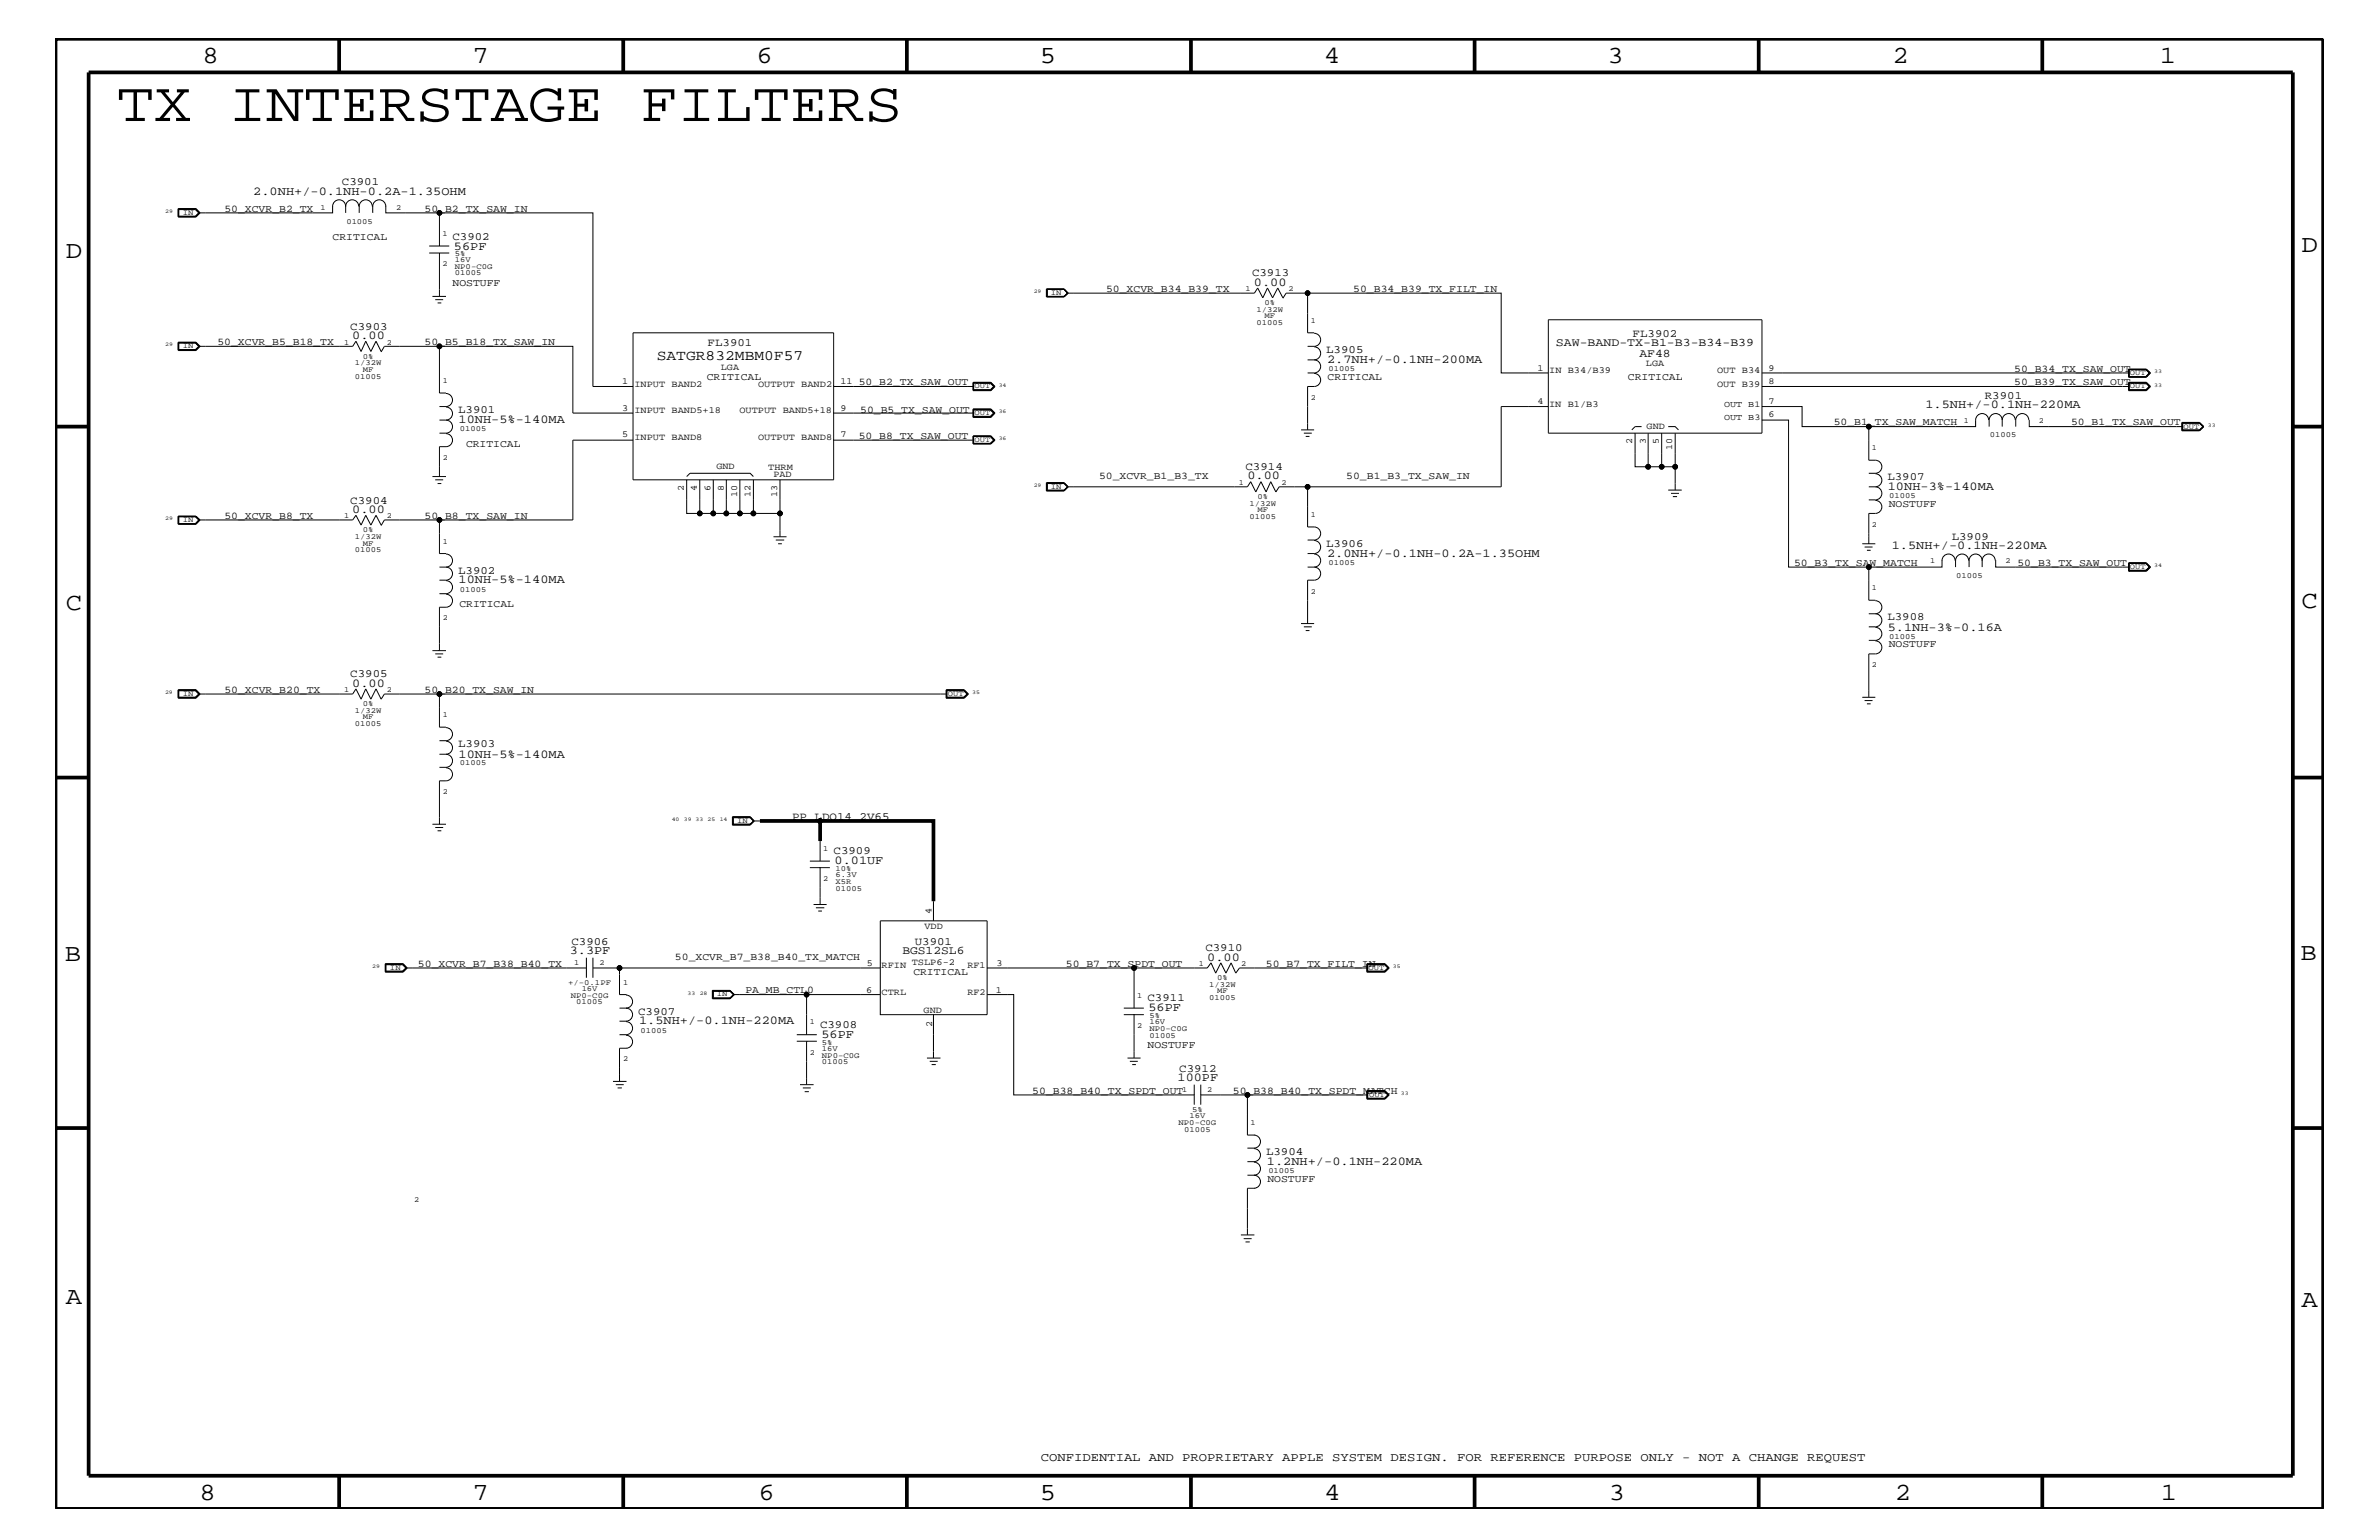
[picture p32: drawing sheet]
<svg xmlns="http://www.w3.org/2000/svg" width="432mm" height="279mm" viewBox="0 0 432 279" stroke-linecap="round" stroke-linejoin="round" font-family="sans-serif">
<defs><g id="words">
<text font-size="10.2" x="21.2" y="22">TX INTERSTAGE FILTERS</text>
<g font-size="4.5">
<text x="36.7" y="11.5">8</text>
<text x="85.8" y="11.5">7</text>
<text x="137.3" y="11.5">6</text>
<text x="188.7" y="11.5">5</text>
<text x="240.3" y="11.5">4</text>
<text x="291.8" y="11.5">3</text>
<text x="343.5" y="11.5">2</text>
<text x="392" y="11.5">1</text>
<text x="11.9" y="46.8">D</text>
<text x="417.7" y="45.7">D</text>
<text x="11.9" y="110.6">C</text>
<text x="417.7" y="110.3">C</text>
<text x="11.8" y="174.3">B</text>
<text x="417.6" y="174.2">B</text>
<text x="11.9" y="236.7">A</text>
<text x="417.7" y="237.1">A</text>
<text x="36.2" y="272.1">8</text>
<text x="85.8" y="272.1">7</text>
<text x="137.7" y="272.1">6</text>
<text x="188.7" y="272.1">5</text>
<text x="240.4" y="272.1">4</text>
<text x="292" y="272.1">3</text>
<text x="343.9" y="272.1">2</text>
<text x="392.2" y="272.1">1</text>
</g>
<text font-size="2.6" x="119.2" y="65.3">SATGR832MBM0F57</text>
<g font-size="2.2">
<text x="46" y="35.3">2.0NH+/-0.1NH-0.2A-1.35OHM</text>
<text x="82.4" y="45.3">56PF</text>
<text x="227.6" y="51.8">0.00</text>
<text x="63.9" y="61.5">0.00</text>
<text x="240.9" y="65.9">2.7NH+/-0.1NH-200MA</text>
<text x="83.2" y="76.8">10NH-5%-140MA</text>
<text x="349.5" y="74.1">1.5NH+/-0.1NH-220MA</text>
<text x="226.4" y="87">0.00</text>
<text x="342.6" y="88.9">10NH-3%-140MA</text>
<text x="63.9" y="93.1">0.00</text>
<text x="240.9" y="101">2.0NH+/-0.1NH-0.2A-1.35OHM</text>
<text x="343.4" y="99.6">1.5NH+/-0.1NH-220MA</text>
<text x="83.2" y="105.9">10NH-5%-140MA</text>
<text x="342.6" y="114.4">5.1NH-3%-0.16A</text>
<text x="63.9" y="124.6">0.00</text>
<text x="83.2" y="137.4">10NH-5%-140MA</text>
<text x="151.5" y="156.8">0.01UF</text>
<text x="103.4" y="173.2">3.3PF</text>
<text x="219.1" y="174.3">0.00</text>
<text x="116" y="185.9">1.5NH+/-0.1NH-220MA</text>
<text x="208.4" y="183.5">56PF</text>
<text x="149.1" y="188.3">56PF</text>
<text x="213.7" y="196.2">100PF</text>
<text x="230" y="211.4">1.2NH+/-0.1NH-220MA</text>
<text x="188.9" y="265.1">CONFIDENTIAL AND PROPRIETARY APPLE SYSTEM DESIGN. FOR REFERENCE PURPOSE ONLY - NOT A CHANGE REQUEST</text>
</g>
<g font-size="2.1">
<text x="282.4" y="62.9">SAW-BAND-TX-B1-B3-B34-B39</text>
<text x="297.6" y="64.7">AF48</text>
<text x="163.8" y="173.2">BGS12SL6</text>
</g>
<g font-size="2">
<text x="62.1" y="33.6">C3901</text>
<text x="82.1" y="43.5">C3902</text>
<text x="227.2" y="50.2">C3913</text>
<text x="63.6" y="59.8">C3903</text>
<text x="128.4" y="62.9">FL3901</text>
<text x="240.7" y="64">L3905</text>
<text x="296.3" y="61.1">FL3902</text>
<text x="83.1" y="75">L3901</text>
<text x="360.3" y="72.4">R3901</text>
<text x="226.1" y="85.3">C3914</text>
<text x="342.6" y="87.1">L3907</text>
<text x="63.6" y="91.4">C3904</text>
<text x="240.7" y="99.3">L3906</text>
<text x="354.2" y="97.9">L3909</text>
<text x="83.1" y="104.1">L3902</text>
<text x="342.6" y="112.6">L3908</text>
<text x="63.6" y="122.9">C3905</text>
<text x="83.1" y="135.6">L3903</text>
<text x="143.8" y="148.7">PP_LDO14_2V65</text>
<text x="151.3" y="155">C3909</text>
<text x="103.7" y="171.4">C3906</text>
<text x="166" y="171.4">U3901</text>
<text x="218.8" y="172.6">C3910</text>
<text x="115.8" y="184.1">C3907</text>
<text x="208.3" y="181.6">C3911</text>
<text x="148.8" y="186.5">C3908</text>
<text x="214" y="194.4">C3912</text>
<text x="229.8" y="209.6">L3904</text>
</g>
<g font-size="1.9">
<text x="40.7" y="38.4">50_XCVR_B2_TX</text>
<text x="77" y="38.4">50_B2_TX_SAW_IN</text>
<text x="60.4" y="43.5">CRITICAL</text>
<text x="82.1" y="51.9">NOSTUFF</text>
<text x="200.7" y="52.9">50_XCVR_B34_B39_TX</text>
<text x="245.6" y="52.9">50_B34_B39_TX_FILT_IN</text>
<text x="39.5" y="62.6">50_XCVR_B5_B18_TX</text>
<text x="77" y="62.6">50_B5_B18_TX_SAW_IN</text>
<text x="128.3" y="68.9">CRITICAL</text>
<text x="155.9" y="69.9">50_B2_TX_SAW_OUT</text>
<text x="241" y="68.9">CRITICAL</text>
<text x="295.5" y="68.9">CRITICAL</text>
<text x="365.6" y="67.5">50_B34_TX_SAW_OUT</text>
<text x="365.6" y="69.9">50_B39_TX_SAW_OUT</text>
<text x="156.1" y="75">50_B5_TX_SAW_OUT</text>
<text x="332.8" y="77.2">50_B1_TX_SAW_MATCH</text>
<text x="375.9" y="77.2">50_B1_TX_SAW_OUT</text>
<text x="84.6" y="81.1">CRITICAL</text>
<text x="155.9" y="79.6">50_B8_TX_SAW_OUT</text>
<text x="199.5" y="86.9">50_XCVR_B1_B3_TX</text>
<text x="244.3" y="86.9">50_B1_B3_TX_SAW_IN</text>
<text x="40.7" y="94.2">50_XCVR_B8_TX</text>
<text x="77" y="94.2">50_B8_TX_SAW_IN</text>
<text x="342.8" y="92">NOSTUFF</text>
<text x="325.6" y="102.6">50_B3_TX_SAW_MATCH</text>
<text x="366.2" y="102.6">50_B3_TX_SAW_OUT</text>
<text x="83.4" y="110.2">CRITICAL</text>
<text x="342.8" y="117.4">NOSTUFF</text>
<text x="40.7" y="125.7">50_XCVR_B20_TX</text>
<text x="77" y="125.7">50_B20_TX_SAW_IN</text>
<text x="75.9" y="175.4">50_XCVR_B7_B38_B40_TX</text>
<text x="122.5" y="174.2">50_XCVR_B7_B38_B40_TX_MATCH</text>
<text x="165.8" y="176.8">CRITICAL</text>
<text x="193.5" y="175.4">50_B7_TX_SPDT_OUT</text>
<text x="229.8" y="175.4">50_B7_TX_FILT_IN</text>
<text x="135.3" y="180.2">PA_MB_CTL0</text>
<text x="208.3" y="190.2">NOSTUFF</text>
<text x="187.4" y="198.4">50_B38_B40_TX_SPDT_OUT</text>
<text x="223.8" y="198.4">50_B38_B40_TX_SPDT_MATCH</text>
<text x="230" y="214.4">NOSTUFF</text>
</g>
<g font-size="1.7">
<text x="112.9" y="69.6">1</text>
<text x="115.1" y="70.1">INPUT BAND2</text>
<text x="130.9" y="67.1">LGA</text>
<text x="137.6" y="70.1">OUTPUT BAND2</text>
<text x="152.6" y="69.6">11</text>
<text x="279.1" y="67.3">1</text>
<text x="281.2" y="67.7">IN B34/B39</text>
<text x="298.7" y="66.5">LGA</text>
<text x="311.7" y="67.7">OUT B34</text>
<text x="311.7" y="70.1">OUT B39</text>
<text x="321" y="67.3">9</text>
<text x="321" y="69.6">8</text>
<text x="112.9" y="74.5">3</text>
<text x="115.1" y="75">INPUT BAND5+18</text>
<text x="134.2" y="75">OUTPUT BAND5+18</text>
<text x="152.6" y="74.5">9</text>
<text x="279.1" y="73.3">4</text>
<text x="281.2" y="73.8">IN B1/B3</text>
<text x="298.9" y="77.9">GND</text>
<text x="321" y="75.7">6</text>
<text x="321" y="73.3">7</text>
<text x="112.9" y="79.4">5</text>
<text x="115.1" y="79.9">INPUT BAND8</text>
<text x="137.6" y="79.9">OUTPUT BAND8</text>
<text x="152.6" y="79.4">7</text>
<text x="296.2" y="80.5" transform="rotate(-90 296.2 80.5)">2</text>
<text x="298.7" y="80.5" transform="rotate(-90 298.7 80.5)">3</text>
<text x="301.1" y="80.5" transform="rotate(-90 301.1 80.5)">5</text>
<text x="303.5" y="81.6" transform="rotate(-90 303.5 81.6)">10</text>
<text x="124.1" y="89" transform="rotate(-90 124.1 89)">2</text>
<text x="126.5" y="89" transform="rotate(-90 126.5 89)">4</text>
<text x="128.9" y="89" transform="rotate(-90 128.9 89)">6</text>
<text x="130" y="85">GND</text>
<text x="131.4" y="89" transform="rotate(-90 131.4 89)">8</text>
<text x="139.4" y="85.2">THRM</text>
<text x="140.4" y="86.5">PAD</text>
<text x="133.8" y="90.1" transform="rotate(-90 133.8 90.1)">10</text>
<text x="136.2" y="90.1" transform="rotate(-90 136.2 90.1)">12</text>
<text x="141.1" y="90.1" transform="rotate(-90 141.1 90.1)">13</text>
<text x="169.1" y="165.8" transform="rotate(-90 169.1 165.8)">4</text>
<text x="167.8" y="168.6">VDD</text>
<text x="157.3" y="175.2">5</text>
<text x="160" y="175.6">RFIN</text>
<text x="165.5" y="175">TSLP6-2</text>
<text x="175.6" y="175.6">RF1</text>
<text x="180.8" y="175.2">3</text>
<text x="157.2" y="180.1">6</text>
<text x="160" y="180.5">CTRL</text>
<text x="167.6" y="183.8">GND</text>
<text x="175.6" y="180.5">RF2</text>
<text x="180.8" y="180.1">1</text>
<text x="169.2" y="186.4" transform="rotate(-90 169.2 186.4)">2</text>
</g>
<g font-size="1.6">
<text x="312.9" y="76.2">OUT B3</text>
<text x="312.9" y="73.8">OUT B1</text>
</g>
<g font-size="1.4">
<text x="33.2" y="39">IN</text>
<text x="58.2" y="38">1</text>
<text x="62.9" y="40.6">01005</text>
<text x="71.9" y="38">2</text>
<text x="80.3" y="42.9">1</text>
<text x="82.5" y="47.6">16V</text>
<text x="82.6" y="46.5">5%</text>
<text x="80.3" y="48.3">2</text>
<text x="82.5" y="48.8">NP0-C0G</text>
<text x="82.6" y="50">01005</text>
<text x="190.8" y="53.5">IN</text>
<text x="226.1" y="52.8">1</text>
<text x="233.9" y="52.8">2</text>
<text x="228" y="56.6">1/32W</text>
<text x="228" y="59">01005</text>
<text x="229.5" y="55.3">0%</text>
<text x="229.5" y="57.8">MF</text>
<text x="237.9" y="58.6">1</text>
<text x="33.2" y="63.2">IN</text>
<text x="62.5" y="62.5">1</text>
<text x="65.8" y="65.1">0%</text>
<text x="70.2" y="62.5">2</text>
<text x="64.4" y="68.7">01005</text>
<text x="64.4" y="66.2">1/32W</text>
<text x="65.8" y="67.5">MF</text>
<text x="80.3" y="69.5">1</text>
<text x="176.9" y="70.5">OUT</text>
<text x="241.1" y="67.3">01005</text>
<text x="386.6" y="68.1">OUT</text>
<text x="386.6" y="70.5">OUT</text>
<text x="176.9" y="75.4">OUT</text>
<text x="237.9" y="72.6">2</text>
<text x="356.4" y="76.8">1</text>
<text x="370.1" y="76.8">2</text>
<text x="396.3" y="77.8">OUT</text>
<text x="80.3" y="83.5">2</text>
<text x="83.5" y="78.3">01005</text>
<text x="176.9" y="80.2">OUT</text>
<text x="339.8" y="81.6">1</text>
<text x="361.1" y="79.4">01005</text>
<text x="190.8" y="88.7">IN</text>
<text x="224.9" y="88">1</text>
<text x="232.6" y="88">2</text>
<text x="33.2" y="94.8">IN</text>
<text x="62.5" y="94">1</text>
<text x="70.2" y="94">2</text>
<text x="226.8" y="91.7">1/32W</text>
<text x="226.8" y="94.2">01005</text>
<text x="228.2" y="92.9">MF</text>
<text x="228.2" y="90.5">0%</text>
<text x="237.9" y="93.8">1</text>
<text x="339.8" y="95.6">2</text>
<text x="342.9" y="90.4">01005</text>
<text x="64.4" y="97.7">1/32W</text>
<text x="64.4" y="100.2">01005</text>
<text x="65.8" y="99">MF</text>
<text x="65.8" y="96.5">0%</text>
<text x="80.3" y="98.7">1</text>
<text x="83.5" y="107.4">01005</text>
<text x="237.9" y="107.7">2</text>
<text x="241.1" y="102.5">01005</text>
<text x="339.8" y="107.1">1</text>
<text x="350.4" y="102.2">1</text>
<text x="355" y="104.8">01005</text>
<text x="364" y="102.2">2</text>
<text x="386.6" y="103.2">OUT</text>
<text x="80.3" y="112.6">2</text>
<text x="342.9" y="115.9">01005</text>
<text x="62.5" y="125.5">1</text>
<text x="70.2" y="125.5">2</text>
<text x="339.8" y="121">2</text>
<text x="33.2" y="126.3">IN</text>
<text x="64.4" y="131.7">01005</text>
<text x="64.4" y="129.3">1/32W</text>
<text x="65.8" y="128">0%</text>
<text x="65.8" y="130.5">MF</text>
<text x="80.3" y="130.2">1</text>
<text x="172" y="126.3">OUT</text>
<text x="83.5" y="138.9">01005</text>
<text x="80.3" y="144">2</text>
<text x="133.8" y="149.3">IN</text>
<text x="149.4" y="154.4">1</text>
<text x="149.4" y="159.9">2</text>
<text x="151.6" y="161.6">01005</text>
<text x="151.6" y="158">10%</text>
<text x="151.6" y="160.3">X5R</text>
<text x="151.6" y="159.1">6.3V</text>
<text x="70.8" y="176">IN</text>
<text x="103.1" y="178.7">+/-0.1PF</text>
<text x="104.2" y="175">1</text>
<text x="105.6" y="179.9">16V</text>
<text x="108.8" y="175">2</text>
<text x="113.1" y="178.7">1</text>
<text x="217.6" y="175.2">1</text>
<text x="219.5" y="179">1/32W</text>
<text x="220.9" y="177.7">0%</text>
<text x="225.3" y="175.2">2</text>
<text x="248.4" y="176">OUT</text>
<text x="103.6" y="181">NP0-C0G</text>
<text x="104.6" y="182.2">01005</text>
<text x="130.1" y="180.8">IN</text>
<text x="147" y="185.9">1</text>
<text x="206.4" y="181">1</text>
<text x="208.6" y="185.8">16V</text>
<text x="208.6" y="184.7">5%</text>
<text x="219.5" y="181.4">01005</text>
<text x="220.9" y="180.2">MF</text>
<text x="116.2" y="187.4">01005</text>
<text x="147" y="191.4">2</text>
<text x="149.2" y="189.5">5%</text>
<text x="149.2" y="191.9">NP0-C0G</text>
<text x="149.2" y="190.6">16V</text>
<text x="206.4" y="186.5">2</text>
<text x="208.6" y="187">NP0-C0G</text>
<text x="208.6" y="188.2">01005</text>
<text x="113.1" y="192.6">2</text>
<text x="149.2" y="193.1">01005</text>
<text x="214.5" y="198.1">1</text>
<text x="215.9" y="202.9">16V</text>
<text x="216.4" y="201.7">5%</text>
<text x="219.1" y="198.1">2</text>
<text x="248.5" y="199">OUT</text>
<text x="213.9" y="204.1">NP0-C0G</text>
<text x="214.9" y="205.3">01005</text>
<text x="227" y="204.1">1</text>
<text x="230.2" y="212.8">01005</text>
<text x="75.2" y="218">2</text>
</g>
<g font-size="1">
<text x="30" y="38.6">29</text>
<text x="187.6" y="53.2">29</text>
<text x="30" y="62.9">29</text>
<text x="181.3" y="70.1">34</text>
<text x="391" y="67.7">33</text>
<text x="391" y="70.1">33</text>
<text x="181.3" y="75">36</text>
<text x="400.7" y="77.4">33</text>
<text x="181.3" y="79.9">36</text>
<text x="187.6" y="88.3">29</text>
<text x="30" y="94.3">29</text>
<text x="391" y="102.9">34</text>
<text x="30" y="125.9">29</text>
<text x="176.4" y="125.9">35</text>
<text x="121.9" y="149">40</text>
<text x="124.1" y="149">39 33</text>
<text x="128.4" y="149">25</text>
<text x="130.6" y="149">14</text>
<text x="67.6" y="175.6">29</text>
<text x="252.8" y="175.6">35</text>
<text x="124.8" y="180.5">33</text>
<text x="127" y="180.5">28</text>
<text x="254.3" y="198.7">33</text>
</g>
</g></defs>
<g fill="none" stroke="#000" stroke-width=".18">
<path d="M32.3 37.9h3.3l.7 .7-.7 .8h-3.3zM32.4 38h3.1l.6 .6M35.5 39.3l.7-.7-.7-.7h-3.1v1.4M35.6 37.9l.6 .7-.6 .7h-3.3M36.1 38.6l-.6 .6h-3.1M60.4 37.4a1.19 1.19 0 0 1 1.2-1.1 1.19 1.19 0 0 1 1.1 1.1 1.19 1.19 0 0 1 1.2-1.1 1.19 1.19 0 0 1 1.2 1.1M60.4 37.4v1.2h-24.3M62.7 37.4v1.2M65.2 37.4v1.2M65.2 37.4a1.19 1.19 0 0 1 1.2-1.1 1.19 1.19 0 0 1 1.2 1.1M67.7 37.4a1.19 1.19 0 0 1 1.1-1.1 1.19 1.19 0 0 1 1.2 1.1M67.7 37.4v1.2"/>
<path d="M70 37.4v1.2h9.8M79.8 38.6v6M79.8 38.6h27.8v31.5h7.3M77.9 44.6h3.6M77.9 45.9h3.6M78.5 53.8h2.4M79 54.4h1.4M79.4 55h.7M79.8 45.9v7.9M190 52.5h3.1M190 52.4v1.5M190 53.8h3.1"/>
<path d="M190.1 52.5v1.3M193.1 52.4h-3.2v1.5h3.2M193.1 52.4l.8 .8-.8 .7M193.1 52.4l.7 .8M193.1 52.5l.7 .7M193.1 52.5l.6 .7M193.7 53.2l-.6 .6M193.7 53.2h34l.6-.9 .9 1.7 .9-1.7 .9 1.7 .9-1.7 .9 1.7M193.8 53.2l-.7 .6M193.8 53.2l-.7 .7M232.8 54.1l.6-.9h3.9v7.2h1.2M237.3 53.2h35.2v14.5h8.5"/>
<path d="M281 58h38.8v20.6h-38.8zM32.3 62.2h3.3l.6 .6-.6 .7h-3.3M32.3 62.1h3.3l.7 .7-.7 .8h-3.3zM32.4 62.2h3.1l.6 .6M32.4 62.2v1.3M35.5 62.2l.7 .6-.7 .7M36.1 62.8h27.9l.6-.9 .9 1.9 .9-1.9 .9 1.9 .9-1.9 1 1.9M36.1 62.8l-.6 .6h-3.1M79.8 76.2h1.1M79.8 62.8h-10l-.6 1.1M80.9 71.3h-1.1v-8.5h24.2v12.1h10.9M80.9 76.2a1.19 1.19 0 0 1 1.2 1.2 1.19 1.19 0 0 1-1.1 1.2h-1.2"/>
<path d="M80.9 71.4a1.19 1.19 0 0 1 1.2 1.2 1.19 1.19 0 0 1-1.1 1.2h-1.2M80.9 73.8a1.19 1.19 0 0 1 1.2 1.2 1.19 1.19 0 0 1-1.1 1.2M80.9 78.7a1.19 1.19 0 0 1 1.2 1.1 1.19 1.19 0 0 1-1.1 1.2h-1.2v5.5M114.9 79.9h-10.9v14.4h-24.2M114.9 60.4h36.4v26.7h-36.4zM151.3 70.1h25.4M151.3 74.9h25.4M151.3 79.9h25.4M176.6 69.4h3.2l.7 .7-.7 .7h-3.2M176.6 74.3h3.2l.7 .6-.7 .8M176.6 69.4h3.2l.8 .7-.8 .8h-3.2zM176.6 74.2h3.2l.8 .7-.8 .8h-3.2z"/>
<path d="M176.7 69.5h3.1l.6 .6-.6 .6h-3.1M176.7 69.4v1.4M176.7 74.4h3.1l.6 .5-.6 .7h-3.1zM179.8 69.4l.6 .7-.6 .7M179.8 79.2l.6 .7-.6 .5M179.8 74.4l.6 .5-.6 .6h-3.1M179.8 79.2h-3.1v1.2h3.1M179.8 79.1l.8 .8-.8 .6M179.8 79.1l.7 .8-.7 .6M179.8 79.1h-3.2v1.4h3.2M236.1 78h2.4M236.7 78.6h1.4"/>
<path d="M237 79.2h.7M237.3 65.3h1.2M238.5 65.3a1.19 1.19 0 0 1 1.2 1.2 1.19 1.19 0 0 1-1.2 1.2h-1.2M238.5 60.5a1.19 1.19 0 0 1 1.2 1.1 1.19 1.19 0 0 1-1.2 1.2h-1.2M238.5 62.9a1.19 1.19 0 0 1 1.2 1.2 1.19 1.19 0 0 1-1.2 1.2M238.5 67.7a1.19 1.19 0 0 1 1.2 1.2 1.19 1.19 0 0 1-1.2 1.2h-1.2v7.9M281 73.8h-8.5v14.5h-35.2M296.8 78.6v6.1h2.3v-6.1M298 77.4h-1.2l-.6 .6M301.6 78.6v6.1h2.5M302.8 77.4h1.3l.5 .6M304.1 78.6v10.3"/>
<path d="M319.8 76.2h4.8v26.7h27.9v-1.3M319.8 73.8h7.3v3.6h31.5v-1.2a1.19 1.19 0 0 1 1.2-1.2 1.19 1.19 0 0 1 1.2 1.2M319.8 70.1h66.6M319.8 67.7h66.6M339.2 77.4v6.1h1.2a1.19 1.19 0 0 1 1.2 1.2 1.19 1.19 0 0 1-1.2 1.2M363.4 76.2a1.19 1.19 0 0 1 1.2-1.2 1.19 1.19 0 0 1 1.2 1.2M363.4 76.2a1.19 1.19 0 0 0-1.2-1.2 1.19 1.19 0 0 0-1.2 1.2v1.2M363.4 76.2v1.2M368.2 76.2a1.19 1.19 0 0 0-1.1-1.2 1.19 1.19 0 0 0-1.2 1.2v1.2M368.3 76.2v1.2h27.9M386.4 69.4h3.2l.7 .7-.7 .8h-3.2zM386.4 69.4h3.2l.7 .7-.7 .7h-3.2"/>
<path d="M386.4 69.5h3.1l.6 .6-.6 .6h-3.1M386.4 69.4v1.4M389.5 67.1l.7 .6-.7 .6M389.5 69.4l.7 .7-.7 .7M389.5 67.1l.6 .6-.6 .6M389.5 67.1h-3.1v1.2h3.1M389.6 67l.7 .7-.7 .7M389.6 67h-3.2v1.4h3.2M396 76.6h3.2l.8 .8-.8 .8h-3.2zM396.2 76.8h3l.6 .6-.6 .6h-3zM399.2 76.7l.8 .7M399.2 76.7l.7 .7-.7 .7"/>
<path d="M399.2 76.7h-3.1v1.4h3.1M400 77.4l-.8 .7M35.5 93.7l.7 .6-.7 .7M35.5 93.7l.6 .6M35.5 93.7h-3.1v1.3h3.1M35.6 93.7l.7 .6-.7 .8M35.6 93.7l.6 .6-.6 .8M35.6 93.7h-3.3v1.4h3.3M36.1 94.3h27.9l.6-.8 .9 1.8 .9-1.8 .9 1.8 .9-1.8 1 1.8M36.1 94.3l-.6 .7M69.2 95.4l.6-1.1h10v6.1h1.1M78.5 86.5h2.4"/>
<path d="M79 87.1h1.4M79.4 87.7h.7M124.6 87.1v6.1h2.4M127 87.1v6.1h2.5M129.5 87.1v6.1h2.3v-6.1M131.8 93.2h2.5M134.3 87.1v6.1h7.3M136.7 86.5l-.5-.6h-11l-.6 .6M136.7 87.1v6.1M140.4 97.4h2.4M140.8 98h1.5M141.2 98.7h.7"/>
<path d="M141.6 87.1v10.3M189.9 87.6h3.2l.8 .7-.8 .8h-3.2zM190 87.6h3.1l.7 .7-.7 .7h-3.1zM190.1 87.7h3l.6 .6-.6 .6h-3zM193.7 88.3h32.7l.6-.9 .9 1.9 1-1.9 .9 1.9 .8-1.9 1 1.9M231.6 89.3l.6-1h5.1v7.3h1.2a1.19 1.19 0 0 1 1.2 1.2 1.19 1.19 0 0 1-1.2 1.2h-1.2M238.5 98.1a1.19 1.19 0 0 1 1.2 1.1 1.19 1.19 0 0 1-1.2 1.2h-1.2M299.1 84.7h2.5M302.8 88.9h2.4M303.3 89.5h1.4M303.6 90.1h.8M338 98.7h2.4"/>
<path d="M338.4 99.2h1.5M338.9 99.8h.6M339.2 88.3h1.2a1.19 1.19 0 0 1 1.2 1.2 1.19 1.19 0 0 1-1.2 1.2M339.2 85.9h1.2M339.2 90.7h1.2M340.4 93.2h-1.2v5.5M340.4 86a1.19 1.19 0 0 1 1.2 1.1 1.19 1.19 0 0 1-1.2 1.2M340.4 90.8a1.19 1.19 0 0 1 1.2 1.2 1.19 1.19 0 0 1-1.2 1.1M78.5 118h2.4M79 118.6h1.4M79.4 119.2h.7M79.8 102.9h1.1"/>
<path d="M80.9 105.3a1.19 1.19 0 0 1 1.2 1.2 1.19 1.19 0 0 1-1.1 1.2h-1.2M80.9 100.5a1.19 1.19 0 0 1 1.2 1.2 1.19 1.19 0 0 1-1.1 1.2M80.9 102.9a1.19 1.19 0 0 1 1.2 1.2 1.19 1.19 0 0 1-1.1 1.2h-1.2M80.9 107.8a1.19 1.19 0 0 1 1.2 1.2 1.19 1.19 0 0 1-1.1 1.2h-1.2v7.8M236.1 113.1h2.4M236.7 113.7h1.4M237 114.4h.7M237.3 102.9h1.2M238.5 100.5a1.19 1.19 0 0 1 1.2 1.2 1.19 1.19 0 0 1-1.2 1.2M238.5 102.9a1.19 1.19 0 0 1 1.2 1.2 1.19 1.19 0 0 1-1.2 1.2h-1.2v7.8M339.2 111.4h1.2a1.19 1.19 0 0 1 1.2 1.1 1.19 1.19 0 0 1-1.2 1.2M339.2 113.7h1.2"/>
<path d="M339.2 116.2h1.2M339.2 102.9v6h1.2M340.4 118.6h-1.2v7.9M340.4 113.8a1.19 1.19 0 0 1 1.2 1.2 1.19 1.19 0 0 1-1.2 1.2M340.4 109a1.19 1.19 0 0 1 1.2 1.2 1.19 1.19 0 0 1-1.2 1.2M340.4 116.3a1.19 1.19 0 0 1 1.2 1.1 1.19 1.19 0 0 1-1.2 1.2M352.5 101.7a1.19 1.19 0 0 1 1.2-1.2 1.19 1.19 0 0 1 1.2 1.2M354.9 101.7a1.19 1.19 0 0 1 1.2-1.2 1.19 1.19 0 0 1 1.2 1.2M354.9 101.6v1.3M357.4 101.7a1.19 1.19 0 0 1 1.2-1.2 1.19 1.19 0 0 1 1.2 1.2 1.19 1.19 0 0 1 1.2-1.2 1.19 1.19 0 0 1 1.1 1.2M357.4 101.6v1.3M359.8 101.6v1.3"/>
<path d="M362.2 101.6v1.3h24.2M386.4 102.1h3.2l.7 .8-.7 .7h-3.2zM386.4 102.2h3.1l.6 .7-.6 .6h-3.1zM389.5 102.2l.7 .7-.7 .6M389.6 102.1l.7 .8-.7 .7h-3.2M32.3 125.2h3.3l.7 .7-.7 .8h-3.3zM32.4 125.3h3.1l.6 .6M32.4 125.2h3.1l.7 .7-.7 .6h-3.1zM35.6 125.2l.6 .7-.6 .7h-3.3M36.1 125.9h27.9l.6-.9 .9 1.8 .9-1.8 .9 1.8 .9-1.8 1 1.8 .6-.9h10M36.1 125.9l-.6 .6M79.8 136.8h1.1"/>
<path d="M80.9 136.8a1.19 1.19 0 0 1 1.2 1.2 1.19 1.19 0 0 1-1.1 1.2h-1.2M80.9 132a1.19 1.19 0 0 1 1.2 1.2 1.19 1.19 0 0 1-1.1 1.2h-1.2M80.9 134.5a1.19 1.19 0 0 1 1.2 1.1 1.19 1.19 0 0 1-1.1 1.2M80.9 139.3a1.19 1.19 0 0 1 1.2 1.2 1.19 1.19 0 0 1-1.1 1.2h-1.2v7.8M171.7 125.2h3.3l.8 .7-.8 .8h-3.3zM171.8 125.2h3.1l.7 .7-.7 .6M171.8 126.5h3.1M171.9 126.5v-1.2h3l.6 .6-.6 .6M171.9 125.9h-92.1v6h1.1M174.9 125.2l.8 .7-.8 .7h-3.1v-1.4M338 126.5h2.4M338.4 127.1h1.5"/>
<path d="M338.9 127.7h.6M78.5 149.5h2.4M79 150.1h1.4M79.4 150.7h.7M132.9 148.2h3.3l.7 .7-.7 .8h-3.3zM133 149.5h3.2M133 148.2v1.4h3.2l.6-.7M133 148.3h3.2l.6 .6M136.2 148.2l.6 .7M136.7 148.9h1.2M136.7 148.9l-.5-.5h-3.1v1.1M136.7 148.9l-.5 .6"/>
<path d="M136.8 148.9l-.6 .6M147 156.2h3.6M147 157.4h3.6M148.9 152.6v3.6M148.9 157.4v6.7M69.9 174.9h3.3l.7 .7-.7 .8h-3.3zM70 174.9h3.1l.6 .7-.6 .6h-3.1zM70 175h3.1l.6 .6M73.2 174.9l.6 .7-.6 .7h-3.3M73.7 175.6h32.7M73.7 175.6l-.6 .6M106.4 173.8v3.6"/>
<path d="M107.6 175.6h4.8M107.6 173.8v3.6M129.3 179.7h3.2l.8 .7-.8 .8h-3.2zM129.5 179.9h3l.6 .5-.6 .6h-3zM132.5 179.8l.8 .6M132.5 179.8l.7 .6-.7 .7M132.5 179.8h-3.1v1.3h3.1M147.7 164.1h2.3M148.1 164.7h1.5M148.5 165.3h.7M159.8 175.6h-47.4v4.8h1.3M159.8 167.1h19.4v17h-19.4z"/>
<path d="M169.4 163.5v3.6M179.2 175.6h26.6M248.1 174.9h3.3l.8 .7-.8 .8h-3.3zM248.2 176.2h3.1M248.2 174.9h3.1l.7 .7-.7 .6M248.3 175.6h-23.3l-.7 1-.9-1.9-.9 1.9-.9-1.9-.9 1.9-.9-1.9-.7 .9h-13.3v7.3M251.3 174.9l.8 .7-.8 .7h-3.1v-1.4M251.3 176.2l.6-.6-.6-.6h-3v1.2M111.3 196.2h2.4M111.8 196.8h1.4M112.1 197.4h.8M112.4 182.9h1.3"/>
<path d="M112.4 187.7h1.3M112.4 185.3h1.3M113.6 185.4a1.19 1.19 0 0 1 1.2 1.1 1.19 1.19 0 0 1-1.1 1.2M113.6 180.5a1.19 1.19 0 0 1 1.2 1.2 1.19 1.19 0 0 1-1.1 1.2M113.6 182.9a1.19 1.19 0 0 1 1.2 1.2 1.19 1.19 0 0 1-1.1 1.2M113.6 187.8a1.19 1.19 0 0 1 1.2 1.2 1.19 1.19 0 0 1-1.1 1.2M113.7 190.2h-1.3v6M133.1 180.4h13.3M133.3 180.4l-.8 .7M144.6 187.7h3.7M144.6 188.9h3.7M145.2 196.8h2.5"/>
<path d="M145.7 197.4h1.5M146.1 198.1h.7M146.4 188.9v7.9M159.8 180.4h-13.4v7.3M168.2 192h2.5M168.8 192.6h1.4M169.1 193.1h.8M169.4 184.1v7.9M179.2 180.4h4.8v18.3h32.8M204 182.9h3.6M204 184.1h3.6M204.7 192h2.3"/>
<path d="M205.1 192.6h1.4M205.5 193.1h.7M205.8 184.1v7.9M216.8 196.8v3.6M217.9 198.7h8.5M217.9 196.8v3.6M248.1 197.9h3.3l.8 .8-.8 .7h-3.3zM248.2 197.9v1.4h3.1M248.2 198h3.1l.7 .7-.7 .6M248.3 198.7h-21.9v7.2h1.3M248.3 198.1h3l.6 .6-.6 .5h-3zM251.3 197.9l.8 .8-.8 .6"/>
<path d="M226.4 208.3h1.3M226.4 210.8h1.3M226.4 213.2h1.3M227.6 210.8a1.19 1.19 0 0 1 1.2 1.2 1.19 1.19 0 0 1-1.2 1.2 1.19 1.19 0 0 1 1.2 1.2 1.19 1.19 0 0 1-1.2 1.2M227.6 205.9a1.19 1.19 0 0 1 1.2 1.2 1.19 1.19 0 0 1-1.2 1.2M227.6 208.4a1.19 1.19 0 0 1 1.2 1.2 1.19 1.19 0 0 1-1.2 1.2M227.7 215.6h-1.3v8.5M225.2 224.1h2.5M225.7 224.7h1.5M226.1 225.3h.7"/>
<circle cx="79.8" cy="38.6" r=".42"/>
<circle cx="237.3" cy="53.2" r=".42"/>
<circle cx="79.8" cy="62.8" r=".42"/>
<circle cx="339.2" cy="77.4" r=".42"/>
<circle cx="79.8" cy="94.3" r=".42"/>
<circle cx="127" cy="93.2" r=".42"/>
<circle cx="129.5" cy="93.2" r=".42"/>
<circle cx="131.8" cy="93.2" r=".42"/>
<circle cx="134.3" cy="93.2" r=".42"/>
<circle cx="136.7" cy="93.2" r=".42"/>
<circle cx="141.6" cy="93.2" r=".42"/>
<circle cx="237.3" cy="88.3" r=".42"/>
<circle cx="299.1" cy="84.7" r=".42"/>
<circle cx="301.6" cy="84.7" r=".42"/>
<circle cx="304.1" cy="84.7" r=".42"/>
<circle cx="339.2" cy="102.9" r=".42"/>
<circle cx="79.8" cy="125.9" r=".42"/>
<circle cx="148.9" cy="148.9" r=".42"/>
<circle cx="112.4" cy="175.6" r=".42"/>
<circle cx="205.8" cy="175.6" r=".42"/>
<circle cx="146.4" cy="180.4" r=".42"/>
<circle cx="226.4" cy="198.7" r=".42"/>
</g>
<g fill="none" stroke="#000" stroke-width=".68" stroke-linecap="butt">
<path d="M10.1 7h411.6v266.8h-411.6zM16.1 13.1h400.1v254.6h-400.1zM61.6 7v6.1M113.1 7v6.1M164.6 7v6.1M216.2 7v6.1M267.6 7v6.1M319.2 7v6.1M370.7 7v6.1M10.1 77.4h6M416.2 77.4h5.5M10.1 141.1h6"/>
<path d="M137.9 148.9h11M148.9 152.6v-3.7h20.5v14.6M416.2 141.1h5.5M10.1 204.7h6M416.2 204.7h5.5M61.6 267.7v6.1M113.1 267.7v6.1M164.6 267.7v6.1M216.2 268v5.8M267.6 267.7v6.1M319.2 267.7v6.1M370.7 267.7v6.1"/>
</g>
<g fill="#000">
<circle cx="79.8" cy="38.6" r=".42"/>
<circle cx="237.3" cy="53.2" r=".42"/>
<circle cx="79.8" cy="62.8" r=".42"/>
<circle cx="339.2" cy="77.4" r=".42"/>
<circle cx="79.8" cy="94.3" r=".42"/>
<circle cx="127" cy="93.2" r=".42"/>
<circle cx="129.5" cy="93.2" r=".42"/>
<circle cx="131.8" cy="93.2" r=".42"/>
<circle cx="134.3" cy="93.2" r=".42"/>
<circle cx="136.7" cy="93.2" r=".42"/>
<circle cx="141.6" cy="93.2" r=".42"/>
<circle cx="237.3" cy="88.3" r=".42"/>
<circle cx="299.1" cy="84.7" r=".42"/>
<circle cx="301.6" cy="84.7" r=".42"/>
<circle cx="304.1" cy="84.7" r=".42"/>
<circle cx="339.2" cy="102.9" r=".42"/>
<circle cx="79.8" cy="125.9" r=".42"/>
<circle cx="148.9" cy="148.9" r=".42"/>
<circle cx="112.4" cy="175.6" r=".42"/>
<circle cx="205.8" cy="175.6" r=".42"/>
<circle cx="146.4" cy="180.4" r=".42"/>
<circle cx="226.4" cy="198.7" r=".42"/>
</g>
<use href="#words"/>
</svg>
